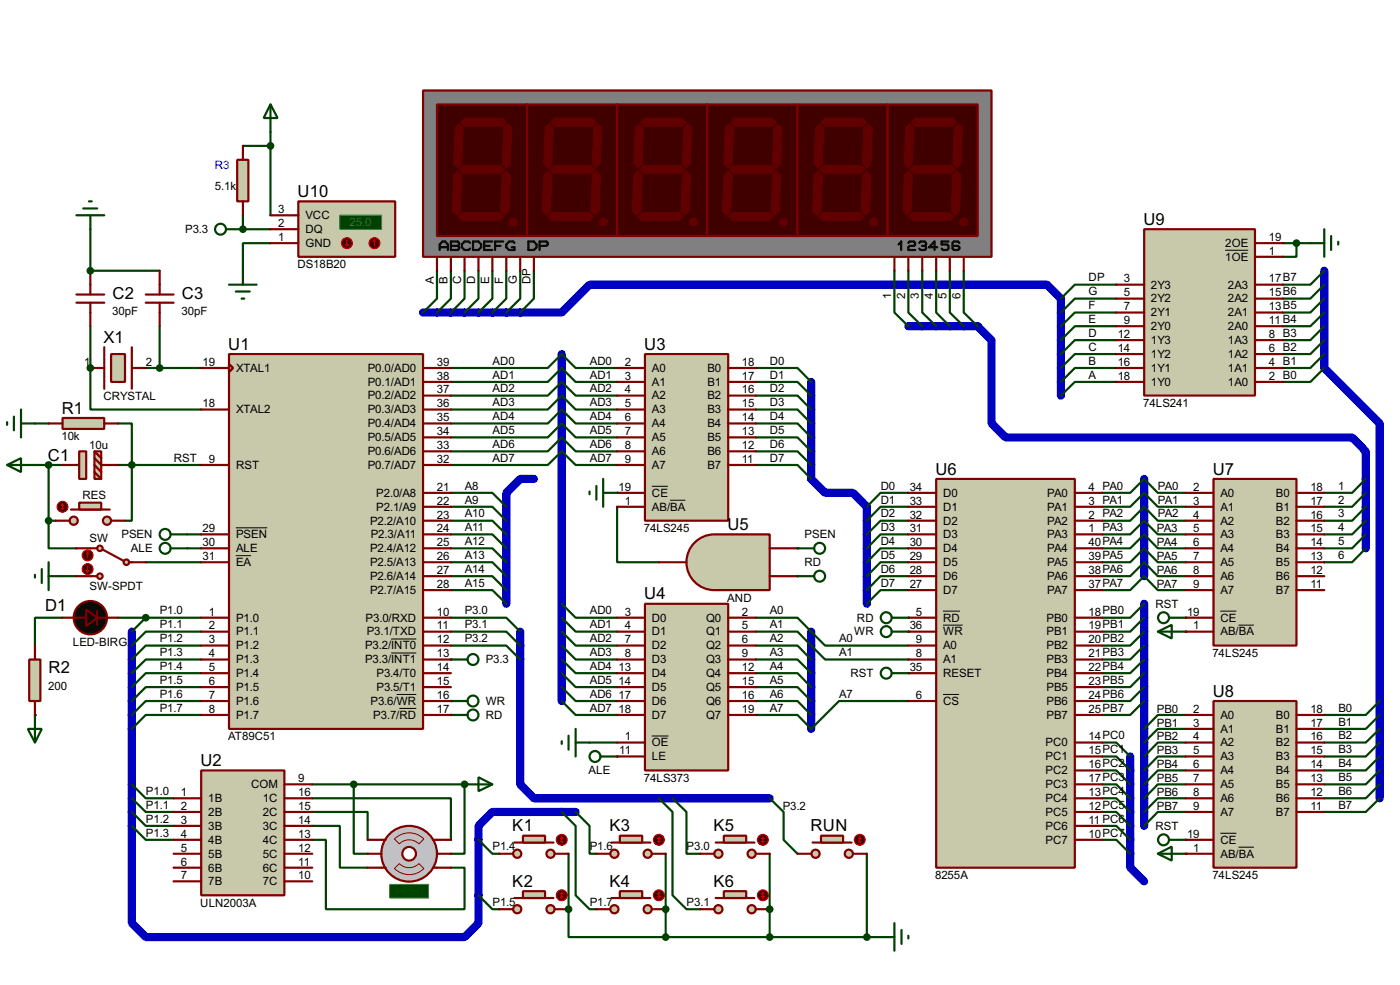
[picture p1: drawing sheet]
<svg xmlns="http://www.w3.org/2000/svg" width="256mm" height="180mm" viewBox="0 0 256 180" stroke-linecap="round" stroke-linejoin="round" font-family="sans-serif">
<defs><g id="words">
<g font-size="3.4">
<text x="54.5" y="36">U10</text>
<text x="209.5" y="41.2">U9</text>
<text x="20.6" y="54.7">C2</text>
<text x="33.3" y="54.7">C3</text>
<text x="19" y="62.8">X1</text>
<text x="41.8" y="64">U1</text>
<text x="118" y="64">U3</text>
<text x="11.3" y="75.7">R1</text>
<text x="8.8" y="84.3">C1</text>
<text x="171.4" y="86.9">U6</text>
<text x="222.2" y="86.9">U7</text>
<text x="133.3" y="97">U5</text>
<text x="8.3" y="111.8">D1</text>
<text x="118" y="109.7">U4</text>
<text x="8.9" y="123.3">R2</text>
<text x="222.2" y="127.5">U8</text>
<text x="36.7" y="140.2">U2</text>
<text x="93.9" y="152.2">K1</text>
<text x="111.7" y="152.2">K3</text>
<text x="130.7" y="152.2">K5</text>
<text x="148.5" y="152.2">RUN</text>
<text x="93.9" y="162.3">K2</text>
<text x="111.7" y="162.3">K4</text>
<text x="130.7" y="162.3">K6</text>
</g>
<g font-size="2.4">
<text x="39.4" y="34.7">5.1k</text>
<text x="51" y="41.6">2</text>
<text x="51" y="39">3</text>
<text x="55.9" y="40.1">VCC</text>
<text x="33.9" y="42.7">P3.3</text>
<text x="51" y="44.1">1</text>
<text x="55.9" y="42.7">DQ</text>
<text x="55.9" y="45.2">GND</text>
<text x="224.5" y="47.7">1OE</text>
<text x="224.5" y="45.2">2OE</text>
<text x="232.5" y="46.6">1</text>
<text x="232.5" y="44.1">19</text>
<text x="54.5" y="49.1">DS18B20</text>
<text x="79.5" y="52.1" transform="rotate(-90 79.5 52.1)">A</text>
<text x="82" y="52.1" transform="rotate(-90 82 52.1)">B</text>
<text x="84.5" y="52.1" transform="rotate(-90 84.5 52.1)">C</text>
<text x="87.1" y="52.1" transform="rotate(-90 87.1 52.1)">D</text>
<text x="89.6" y="52.1" transform="rotate(-90 89.6 52.1)">E</text>
<text x="92.2" y="52.1" transform="rotate(-90 92.2 52.1)">F</text>
<text x="94.7" y="52.1" transform="rotate(-90 94.7 52.1)">G</text>
<text x="97.2" y="52.1" transform="rotate(-90 97.2 52.1)">DP</text>
<text x="199.4" y="51.5">DP</text>
<text x="205.9" y="51.7">3</text>
<text x="210.9" y="52.8">2Y3</text>
<text x="225" y="52.8">2A3</text>
<text x="232.5" y="51.7">17B7</text>
<text x="20.6" y="57.6">30pF</text>
<text x="33.3" y="57.6">30pF</text>
<text x="163.3" y="54.7" transform="rotate(-90 163.3 54.7)">1</text>
<text x="165.8" y="54.6" transform="rotate(-90 165.8 54.6)">2</text>
<text x="168.4" y="54.7" transform="rotate(-90 168.4 54.7)">3</text>
<text x="170.9" y="54.7" transform="rotate(-90 170.9 54.7)">4</text>
<text x="173.4" y="54.7" transform="rotate(-90 173.4 54.7)">5</text>
<text x="176" y="54.7" transform="rotate(-90 176 54.7)">6</text>
<text x="199.4" y="59.1">E</text>
<text x="199.4" y="56.6">F</text>
<text x="199.4" y="54">G</text>
<text x="205.9" y="59.3">9</text>
<text x="205.9" y="56.8">7</text>
<text x="205.9" y="54.3">5</text>
<text x="210.9" y="57.9">2Y1</text>
<text x="210.9" y="55.4">2Y2</text>
<text x="225" y="57.9">2A1</text>
<text x="225" y="55.4">2A2</text>
<text x="232.5" y="59.3">11 B4</text>
<text x="232.5" y="56.8">13B5</text>
<text x="232.5" y="54.3">15B6</text>
<text x="199.4" y="64.2">C</text>
<text x="199.4" y="61.7">D</text>
<text x="204.8" y="64.4">14</text>
<text x="204.8" y="61.9">12</text>
<text x="210.9" y="65.5">1Y2</text>
<text x="210.9" y="63">1Y3</text>
<text x="210.9" y="60.4">2Y0</text>
<text x="225" y="65.5">1A2</text>
<text x="225" y="63">1A3</text>
<text x="225" y="60.4">2A0</text>
<text x="232.5" y="64.4">6 B2</text>
<text x="232.5" y="61.9">8 B3</text>
<text x="15.4" y="67">1</text>
<text x="26.7" y="67">2</text>
<text x="37.1" y="67">19</text>
<text x="43.2" y="68.1">XTAL1</text>
<text x="67.4" y="68.1">P0.0/AD0</text>
<text x="67.4" y="70.6">P0.1/AD1</text>
<text x="80.1" y="67">39</text>
<text x="80.1" y="69.5">38</text>
<text x="80.1" y="72">37</text>
<text x="90.2" y="66.7">AD0</text>
<text x="90.2" y="69.3">AD1</text>
<text x="90.2" y="71.8">AD2</text>
<text x="108" y="66.7">AD0</text>
<text x="108" y="69.3">AD1</text>
<text x="108" y="71.8">AD2</text>
<text x="114.5" y="67">2</text>
<text x="114.5" y="69.5">3</text>
<text x="114.5" y="72">4</text>
<text x="119.4" y="68.1">A0</text>
<text x="119.4" y="70.6">A1</text>
<text x="129.6" y="68.1">B0</text>
<text x="129.6" y="70.6">B1</text>
<text x="135.9" y="67">18</text>
<text x="135.9" y="69.5">17</text>
<text x="135.9" y="72">16</text>
<text x="141" y="66.7">D0</text>
<text x="141" y="69.3">D1</text>
<text x="141" y="71.8">D2</text>
<text x="199.4" y="69.3">A</text>
<text x="199.4" y="66.7">B</text>
<text x="204.8" y="69.5">18</text>
<text x="204.8" y="67">16</text>
<text x="210.9" y="70.6">1Y0</text>
<text x="210.9" y="68.1">1Y1</text>
<text x="225" y="70.6">1A0</text>
<text x="225" y="68.1">1A1</text>
<text x="232.5" y="69.5">2 B0</text>
<text x="232.5" y="67">4 B1</text>
<text x="18.9" y="73.3">CRYSTAL</text>
<text x="37.1" y="74.6">18</text>
<text x="43.2" y="75.7">XTAL2</text>
<text x="67.4" y="73.1">P0.2/AD2</text>
<text x="67.4" y="75.7">P0.3/AD3</text>
<text x="80.1" y="74.6">36</text>
<text x="80.1" y="77.1">35</text>
<text x="90.2" y="74.4">AD3</text>
<text x="90.2" y="76.9">AD4</text>
<text x="108" y="76.9">AD4</text>
<text x="108" y="74.4">AD3</text>
<text x="114.5" y="74.6">5</text>
<text x="114.5" y="77.1">6</text>
<text x="119.4" y="73.1">A2</text>
<text x="119.4" y="75.7">A3</text>
<text x="129.6" y="73.1">B2</text>
<text x="129.6" y="75.7">B3</text>
<text x="135.9" y="74.6">15</text>
<text x="135.9" y="77.1">14</text>
<text x="141" y="74.4">D3</text>
<text x="141" y="76.9">D4</text>
<text x="209.4" y="74.5">74LS241</text>
<text x="11.3" y="80.6">10k</text>
<text x="16.4" y="82.2">10u</text>
<text x="67.4" y="78.2">P0.4/AD4</text>
<text x="67.4" y="80.8">P0.5/AD5</text>
<text x="67.4" y="83.3">P0.6/AD6</text>
<text x="80.1" y="79.7">34</text>
<text x="80.1" y="82.2">33</text>
<text x="90.2" y="79.5">AD5</text>
<text x="90.2" y="82">AD6</text>
<text x="108" y="82">AD6</text>
<text x="108" y="79.5">AD5</text>
<text x="114.5" y="79.7">7</text>
<text x="114.5" y="82.2">8</text>
<text x="119.4" y="78.2">A4</text>
<text x="119.4" y="80.8">A5</text>
<text x="119.4" y="83.3">A6</text>
<text x="129.6" y="78.2">B4</text>
<text x="129.6" y="80.8">B5</text>
<text x="129.6" y="83.3">B6</text>
<text x="135.9" y="79.7">13</text>
<text x="135.9" y="82.2">12</text>
<text x="141" y="79.5">D5</text>
<text x="141" y="82">D6</text>
<text x="31.8" y="84.5">RST</text>
<text x="38.3" y="84.7">9</text>
<text x="43.2" y="85.8">RST</text>
<text x="67.4" y="85.8">P0.7/AD7</text>
<text x="80.1" y="84.7">32</text>
<text x="80.1" y="89.8">21</text>
<text x="85.1" y="89.6">A8</text>
<text x="90.2" y="84.5">AD7</text>
<text x="108" y="84.5">AD7</text>
<text x="113.3" y="89.8">19</text>
<text x="114.5" y="84.7">9</text>
<text x="119.4" y="85.8">A7</text>
<text x="129.6" y="85.8">B7</text>
<text x="135.9" y="84.7">11</text>
<text x="141" y="84.5">D7</text>
<text x="161.3" y="89.6">D0</text>
<text x="166.7" y="89.8">34</text>
<text x="199.4" y="89.8">4 PA0</text>
<text x="212.1" y="89.6">PA0</text>
<text x="218.6" y="89.8">2</text>
<text x="240.1" y="89.8">18</text>
<text x="245.2" y="89.6">1</text>
<text x="15.1" y="91.4">RES</text>
<text x="68.9" y="90.9">P2.0/A8</text>
<text x="68.9" y="93.5">P2.1/A9</text>
<text x="80.1" y="92.4">22</text>
<text x="80.1" y="94.9">23</text>
<text x="85.1" y="92.2">A9</text>
<text x="85.1" y="94.7">A10</text>
<text x="114.5" y="92.4">1</text>
<text x="119.4" y="90.9">CE</text>
<text x="119.4" y="93.5">AB/BA</text>
<text x="161.3" y="94.7">D2</text>
<text x="161.3" y="92.2">D1</text>
<text x="166.7" y="92.4">33</text>
<text x="166.7" y="94.9">32</text>
<text x="172.8" y="90.9">D0</text>
<text x="172.8" y="93.5">D1</text>
<text x="191.8" y="90.9">PA0</text>
<text x="191.8" y="93.5">PA1</text>
<text x="199.4" y="92.4">3 PA1</text>
<text x="199.4" y="94.9">2 PA2</text>
<text x="212.1" y="92.2">PA1</text>
<text x="212.1" y="94.7">PA2</text>
<text x="218.6" y="92.4">3</text>
<text x="218.6" y="94.9">4</text>
<text x="223.6" y="90.9">A0</text>
<text x="223.6" y="93.5">A1</text>
<text x="233.7" y="90.9">B0</text>
<text x="233.7" y="93.5">B1</text>
<text x="240.1" y="92.4">17</text>
<text x="240.1" y="94.9">16</text>
<text x="245.2" y="92.2">2</text>
<text x="245.2" y="94.7">3</text>
<text x="16.4" y="99.3">SW</text>
<text x="22.2" y="98.5">PSEN</text>
<text x="24" y="101.1">ALE</text>
<text x="37.1" y="100">30</text>
<text x="37.1" y="97.4">29</text>
<text x="43.2" y="101.1">ALE</text>
<text x="43.2" y="98.5">PSEN</text>
<text x="67.8" y="96">P2.2/A10</text>
<text x="67.8" y="101.1">P2.4/A12</text>
<text x="67.9" y="98.5">P2.3/A11</text>
<text x="80.1" y="97.4">24</text>
<text x="80.1" y="100">25</text>
<text x="85.1" y="97.2">A11</text>
<text x="85.1" y="99.8">A12</text>
<text x="118" y="97.4">74LS245</text>
<text x="147.4" y="98.5">PSEN</text>
<text x="161.3" y="99.8">D4</text>
<text x="161.3" y="97.2">D3</text>
<text x="166.7" y="97.4">31</text>
<text x="166.7" y="100">30</text>
<text x="172.8" y="96">D2</text>
<text x="172.8" y="98.5">D3</text>
<text x="172.8" y="101.1">D4</text>
<text x="191.8" y="96">PA2</text>
<text x="191.8" y="98.5">PA3</text>
<text x="191.8" y="101.1">PA4</text>
<text x="199.4" y="97.4">1 PA3</text>
<text x="199.4" y="100">40PA4</text>
<text x="211.9" y="97.4">PA3</text>
<text x="211.9" y="100">PA4</text>
<text x="218.6" y="97.4">5</text>
<text x="218.6" y="100">6</text>
<text x="223.6" y="96">A2</text>
<text x="223.6" y="98.5">A3</text>
<text x="223.6" y="101.1">A4</text>
<text x="233.7" y="96">B2</text>
<text x="233.7" y="98.5">B3</text>
<text x="233.7" y="101.1">B4</text>
<text x="240.1" y="97.4">15</text>
<text x="240.1" y="100">14</text>
<text x="245.2" y="97.2">4</text>
<text x="245.2" y="99.8">5</text>
<text x="37.1" y="102.5">31</text>
<text x="43.2" y="103.6">EA</text>
<text x="67.8" y="103.6">P2.5/A13</text>
<text x="67.8" y="106.2">P2.6/A14</text>
<text x="80.1" y="107.6">28</text>
<text x="80.1" y="102.5">26</text>
<text x="80.1" y="105.1">27</text>
<text x="85.1" y="107.4">A15</text>
<text x="85.1" y="102.3">A13</text>
<text x="85.1" y="104.9">A14</text>
<text x="147.4" y="103.6">RD</text>
<text x="161.3" y="107.4">D7</text>
<text x="161.3" y="104.9">D6</text>
<text x="161.3" y="102.3">D5</text>
<text x="166.7" y="102.5">29</text>
<text x="166.7" y="105.1">28</text>
<text x="166.7" y="107.6">27</text>
<text x="172.8" y="103.6">D5</text>
<text x="172.8" y="106.2">D6</text>
<text x="191.8" y="103.6">PA5</text>
<text x="191.8" y="106.2">PA6</text>
<text x="199.4" y="102.5">39PA5</text>
<text x="199.4" y="105.1">38PA6</text>
<text x="199.4" y="107.6">37PA7</text>
<text x="211.9" y="102.5">PA5</text>
<text x="211.9" y="105.1">PA6</text>
<text x="211.9" y="107.6">PA7</text>
<text x="218.6" y="102.5">7</text>
<text x="218.6" y="105.1">8</text>
<text x="218.6" y="107.6">9</text>
<text x="223.6" y="103.6">A5</text>
<text x="223.6" y="106.2">A6</text>
<text x="233.7" y="103.6">B5</text>
<text x="233.7" y="106.2">B6</text>
<text x="240.1" y="102.5">13</text>
<text x="240.1" y="105.1">12</text>
<text x="240.1" y="107.6">11</text>
<text x="245.2" y="102.3">6</text>
<text x="16.4" y="108.1">SW-SPDT</text>
<text x="29.3" y="112.5">P1.0</text>
<text x="38.3" y="112.7">1</text>
<text x="43.2" y="113.8">P1.0</text>
<text x="67" y="113.8">P3.0/RXD</text>
<text x="67.8" y="108.7">P2.7/A15</text>
<text x="80.1" y="112.7">10</text>
<text x="85.1" y="112.5">P3.0</text>
<text x="108" y="112.5">AD0</text>
<text x="114.5" y="112.7">3</text>
<text x="119.4" y="113.8">D0</text>
<text x="129.3" y="113.8">Q0</text>
<text x="133.2" y="110.1">AND</text>
<text x="135.9" y="112.7">2</text>
<text x="141" y="112.5">A0</text>
<text x="157" y="113.8">RD</text>
<text x="167.8" y="112.7">5</text>
<text x="172.8" y="108.7">D7</text>
<text x="172.8" y="113.8">RD</text>
<text x="191.7" y="113.8">PB0</text>
<text x="191.8" y="108.7">PA7</text>
<text x="199.4" y="112.7">18PB0</text>
<text x="211.7" y="111.2">RST</text>
<text x="217.5" y="112.7">19</text>
<text x="223.6" y="108.7">A7</text>
<text x="223.6" y="113.8">CE</text>
<text x="233.7" y="108.7">B7</text>
<text x="13.3" y="118.2">LED-BIRG</text>
<text x="29.3" y="115">P1.1</text>
<text x="29.3" y="117.6">P1.2</text>
<text x="38.3" y="115.2">2</text>
<text x="38.3" y="117.8">3</text>
<text x="43.2" y="116.3">P1.1</text>
<text x="43.2" y="118.9">P1.2</text>
<text x="66.9" y="118.9">P3.2/INT0</text>
<text x="67.2" y="116.3">P3.1/TXD</text>
<text x="80.1" y="115.2">11</text>
<text x="80.1" y="117.8">12</text>
<text x="85.1" y="115">P3.1</text>
<text x="85.1" y="117.6">P3.2</text>
<text x="108" y="115">AD1</text>
<text x="108" y="117.6">AD2</text>
<text x="114.5" y="115.2">4</text>
<text x="114.5" y="117.8">7</text>
<text x="119.4" y="116.3">D1</text>
<text x="119.4" y="118.9">D2</text>
<text x="129.3" y="116.3">Q1</text>
<text x="129.3" y="118.9">Q2</text>
<text x="135.9" y="115.2">5</text>
<text x="135.9" y="117.8">6</text>
<text x="141" y="115">A1</text>
<text x="141" y="117.6">A2</text>
<text x="153.7" y="117.6">A0</text>
<text x="156.5" y="116.3">WR</text>
<text x="166.7" y="115.2">36</text>
<text x="167.8" y="117.8">9</text>
<text x="172.8" y="116.3">WR</text>
<text x="172.8" y="118.9">A0</text>
<text x="191.7" y="116.3">PB1</text>
<text x="191.7" y="118.9">PB2</text>
<text x="199.4" y="115.2">19PB1</text>
<text x="199.4" y="117.8">20PB2</text>
<text x="218.6" y="115.2">1</text>
<text x="223.6" y="116.3">AB/BA</text>
<text x="29.3" y="120.1">P1.3</text>
<text x="29.3" y="122.6">P1.4</text>
<text x="29.3" y="125.2">P1.5</text>
<text x="38.3" y="120.3">4</text>
<text x="38.3" y="122.8">5</text>
<text x="38.3" y="125.4">6</text>
<text x="43.2" y="121.4">P1.3</text>
<text x="43.2" y="123.9">P1.4</text>
<text x="66.9" y="121.4">P3.3/INT1</text>
<text x="69" y="123.9">P3.4/T0</text>
<text x="80.1" y="120.3">13</text>
<text x="80.1" y="122.8">14</text>
<text x="80.1" y="125.4">15</text>
<text x="89" y="121.4">P3.3</text>
<text x="108" y="120.1">AD3</text>
<text x="108" y="122.6">AD4</text>
<text x="108" y="125.2">AD5</text>
<text x="113.3" y="122.8">13</text>
<text x="113.3" y="125.4">14</text>
<text x="114.5" y="120.3">8</text>
<text x="119.4" y="121.4">D3</text>
<text x="119.4" y="123.9">D4</text>
<text x="129.3" y="121.4">Q3</text>
<text x="129.3" y="123.9">Q4</text>
<text x="135.9" y="120.3">9</text>
<text x="135.9" y="122.8">12</text>
<text x="135.9" y="125.4">15</text>
<text x="141" y="120.1">A3</text>
<text x="141" y="122.6">A4</text>
<text x="141" y="125.2">A5</text>
<text x="153.7" y="120.1">A1</text>
<text x="155.8" y="123.9">RST</text>
<text x="166.7" y="122.8">35</text>
<text x="167.8" y="120.3">8</text>
<text x="172.8" y="121.4">A1</text>
<text x="172.8" y="123.9">RESET</text>
<text x="191.7" y="121.4">PB3</text>
<text x="191.7" y="123.9">PB4</text>
<text x="199.4" y="120.3">21PB3</text>
<text x="199.4" y="122.8">22PB4</text>
<text x="199.4" y="125.4">23PB5</text>
<text x="222.1" y="120.3">74LS245</text>
<text x="8.9" y="126.2">200</text>
<text x="29.3" y="127.7">P1.6</text>
<text x="29.3" y="130.3">P1.7</text>
<text x="38.3" y="127.9">7</text>
<text x="38.3" y="130.5">8</text>
<text x="43.2" y="126.5">P1.5</text>
<text x="43.2" y="129">P1.6</text>
<text x="43.2" y="131.6">P1.7</text>
<text x="67.9" y="129">P3.6/WR</text>
<text x="68.4" y="131.6">P3.7/RD</text>
<text x="69" y="126.5">P3.5/T1</text>
<text x="80.1" y="130.5">17</text>
<text x="80.1" y="127.9">16</text>
<text x="89" y="131.6">RD</text>
<text x="89" y="129">WR</text>
<text x="108" y="127.7">AD6</text>
<text x="108" y="130.3">AD7</text>
<text x="113.3" y="127.9">17</text>
<text x="113.3" y="130.5">18</text>
<text x="119.4" y="126.5">D5</text>
<text x="119.4" y="129">D6</text>
<text x="119.4" y="131.6">D7</text>
<text x="129.3" y="126.5">Q5</text>
<text x="129.3" y="129">Q6</text>
<text x="129.3" y="131.6">Q7</text>
<text x="135.9" y="127.9">16</text>
<text x="135.9" y="130.5">19</text>
<text x="141" y="127.7">A6</text>
<text x="141" y="130.3">A7</text>
<text x="153.7" y="127.7">A7</text>
<text x="167.8" y="127.9">6</text>
<text x="172.8" y="129">CS</text>
<text x="191.7" y="126.5">PB5</text>
<text x="191.7" y="129">PB6</text>
<text x="191.7" y="131.6">PB7</text>
<text x="199.4" y="127.9">24PB6</text>
<text x="199.4" y="130.5">25PB7</text>
<text x="211.9" y="130.5">PB0</text>
<text x="218.6" y="130.5">2</text>
<text x="223.6" y="131.6">A0</text>
<text x="233.7" y="131.6">B0</text>
<text x="240.1" y="130.5">18</text>
<text x="245.2" y="130.3">B0</text>
<text x="41.8" y="135.5">AT89C51</text>
<text x="114.5" y="135.5">1</text>
<text x="119.4" y="136.6">OE</text>
<text x="191.5" y="136.6">PC0</text>
<text x="199.4" y="135.5">14PC0</text>
<text x="211.9" y="133">PB1</text>
<text x="211.9" y="135.5">PB2</text>
<text x="218.6" y="133">3</text>
<text x="218.6" y="135.5">4</text>
<text x="223.6" y="134.1">A1</text>
<text x="223.6" y="136.6">A2</text>
<text x="233.7" y="134.1">B1</text>
<text x="233.7" y="136.6">B2</text>
<text x="240.1" y="133">17</text>
<text x="240.1" y="135.5">16</text>
<text x="245.2" y="137.9">B3</text>
<text x="245.2" y="135.3">B2</text>
<text x="245.2" y="132.8">B1</text>
<text x="54.7" y="143.2">9</text>
<text x="107.8" y="141.7">ALE</text>
<text x="113.5" y="138.1">11</text>
<text x="118" y="143.1">74LS373</text>
<text x="119.4" y="139.2">LE</text>
<text x="191.5" y="139.2">PC1</text>
<text x="191.5" y="141.7">PC2</text>
<text x="199.4" y="138.1">15PC1</text>
<text x="199.4" y="140.6">16PC2</text>
<text x="199.4" y="143.2">17PC3</text>
<text x="211.9" y="138.1">PB3</text>
<text x="211.9" y="140.6">PB4</text>
<text x="211.9" y="143.2">PB5</text>
<text x="218.6" y="138.1">5</text>
<text x="218.6" y="140.6">6</text>
<text x="218.6" y="143.2">7</text>
<text x="223.6" y="139.2">A3</text>
<text x="223.6" y="141.7">A4</text>
<text x="233.7" y="139.2">B3</text>
<text x="233.7" y="141.7">B4</text>
<text x="240.1" y="138.1">15</text>
<text x="240.1" y="140.6">14</text>
<text x="240.1" y="143.2">13</text>
<text x="245.2" y="143">B5</text>
<text x="245.2" y="140.4">B4</text>
<text x="26.7" y="145.5">P1.0</text>
<text x="26.7" y="148">P1.1</text>
<text x="33.2" y="145.7">1</text>
<text x="33.2" y="148.2">2</text>
<text x="38.2" y="146.8">1B</text>
<text x="38.2" y="149.3">2B</text>
<text x="46" y="144.3">COM</text>
<text x="48.2" y="146.8">1C</text>
<text x="48.2" y="149.3">2C</text>
<text x="54.7" y="145.7">16</text>
<text x="54.7" y="148.2">15</text>
<text x="143.4" y="148.2">P3.2</text>
<text x="191.5" y="144.3">PC3</text>
<text x="191.5" y="146.8">PC4</text>
<text x="191.5" y="149.3">PC5</text>
<text x="199.4" y="145.7">13PC4</text>
<text x="199.4" y="148.2">12PC5</text>
<text x="211.9" y="145.7">PB6</text>
<text x="211.9" y="148.2">PB7</text>
<text x="218.6" y="145.7">8</text>
<text x="218.6" y="148.2">9</text>
<text x="223.6" y="144.3">A5</text>
<text x="223.6" y="146.8">A6</text>
<text x="223.6" y="149.3">A7</text>
<text x="233.7" y="144.3">B5</text>
<text x="233.7" y="146.8">B6</text>
<text x="233.7" y="149.3">B7</text>
<text x="240.1" y="145.7">12</text>
<text x="240.1" y="148.2">11</text>
<text x="245.2" y="148">B7</text>
<text x="245.2" y="145.5">B6</text>
<text x="26.7" y="150.6">P1.2</text>
<text x="26.7" y="153.1">P1.3</text>
<text x="33.2" y="150.8">3</text>
<text x="33.2" y="153.3">4</text>
<text x="33.2" y="155.9">5</text>
<text x="38.2" y="151.9">3B</text>
<text x="38.2" y="154.4">4B</text>
<text x="48.2" y="151.9">3C</text>
<text x="48.2" y="154.4">4C</text>
<text x="54.7" y="150.8">14</text>
<text x="54.7" y="153.3">13</text>
<text x="54.7" y="155.9">12</text>
<text x="90.2" y="155.7">P1.4</text>
<text x="108" y="155.7">P1.6</text>
<text x="125.8" y="155.7">P3.0</text>
<text x="191.5" y="151.9">PC6</text>
<text x="191.5" y="154.4">PC7</text>
<text x="199.4" y="150.8">11 PC6</text>
<text x="199.4" y="153.3">10PC7</text>
<text x="211.7" y="151.9">RST</text>
<text x="217.5" y="153.3">19</text>
<text x="218.6" y="155.9">1</text>
<text x="223.6" y="154.4">CE</text>
<text x="33.2" y="158.4">6</text>
<text x="33.2" y="160.9">7</text>
<text x="38.2" y="157">5B</text>
<text x="38.2" y="159.5">6B</text>
<text x="48.2" y="157">5C</text>
<text x="48.2" y="159.5">6C</text>
<text x="54.7" y="158.4">11</text>
<text x="54.7" y="160.9">10</text>
<text x="171.3" y="160.9">8255A</text>
<text x="222.1" y="160.9">74LS245</text>
<text x="223.6" y="157">AB/BA</text>
<text x="36.7" y="166">ULN2003A</text>
<text x="38.2" y="162">7B</text>
<text x="48.2" y="162">7C</text>
<text x="90.2" y="165.8">P1.5</text>
<text x="108" y="165.8">P1.7</text>
<text x="125.8" y="165.8">P3.1</text>
</g>
<text font-size="2.4" fill="#0000c0" x="39.4" y="31">R3</text>
<text font-size="2.4" fill="#0f0" x="64.1" y="41.3">25.0</text>
<text font-size="2.4" fill="#008000" x="72.4" y="163.8">+88.8</text>
</g></defs>
<path d="M77.5 57.2h25.4l5.1-5.1h83.8l2.6 2.6v17.7M166.4 59.7h12.7l2.6 2.6v15.2l2.5 2.6h63.5l2.5 2.5v17.8M242.6 49.6v17.8l10.2 10.1v68.6M102.9 64.8v63.5M148.6 69.9v17.8l2.6 2.5h5.1l2.5 2.6v17.7M97.8 87.7h-2.5l-2.5 2.5v20.3M209.6 87.7v17.8M24.2 115.6v53.4l2.5 2.5h58.4l2.6-2.5v-17.8l2.5-2.6h15.3M95.3 115.6v28l2.5 2.5h43.2M148.6 115.6v17.8M209.6 110.5v40.7M207.1 138.5v20.3l2.5 2.5" fill="none" stroke="#0000c0" stroke-width="1.5"/>
<path d="M29.3 59.7v7.7h-2.6M6.4 77.5h2.5M21.6 77.5h2.6v7.6M6.4 85.1h5.1M21.6 85.1h2.6M24.2 85.1v10.2h-1.3M57.2 148.6h10.2v5.1M57.2 151.2h5.1v7.6h5.1M57.2 146.1h25.4v7.6M57.2 153.7h2.5v12.7h25.4v-7.6h-2.5" fill="none" stroke="#004000" stroke-width=".4"/>
<circle cx="16.6" cy="67.4" r=".2" fill="#004000"/>
<path d="M16.6 59.7v7.7M16.6 49.6h12.7" fill="none" stroke="#004000" stroke-width=".4"/>
<circle cx="16.6" cy="49.6" r=".2" fill="#004000"/>
<g fill="none" stroke="#004000" stroke-width=".4">
<path d="M16.6 42v7.6M102.9 64.8l2.6 2.6h7.6M102.9 67.4l2.6 2.5h7.6M102.9 69.9l2.6 2.5h7.6M102.9 77.5l2.6 2.6h7.6M102.9 75l2.6 2.5h7.6M102.9 72.4l2.6 2.6h7.6M138.5 67.4h7.6l2.5 2.5M138.5 69.9h7.6l2.5 2.5M138.5 72.4h7.6l2.5 2.6M138.5 75h7.6l2.5 2.5M138.5 77.5h7.6l2.5 2.6"/>
<path d="M102.9 82.6l2.6 2.5h7.6M102.9 80.1l2.6 2.5h7.6M138.5 85.1h7.6l2.5 2.6M138.5 80.1h7.6l2.5 2.5M138.5 82.6h7.6l2.5 2.5"/>
</g>
<circle cx="113.1" cy="90.2" r=".2" fill="#004000"/>
<path d="M113.1 92.8v10.1h7.6" fill="none" stroke="#004000" stroke-width=".4"/>
<g fill="#004000">
<circle cx="146.1" cy="105.5" r=".2"/>
<circle cx="146.1" cy="100.4" r=".2"/>
</g>
<path d="M8.9 95.3v5.1h5.1M8.9 85.1v10.2M8.9 95.3h1.3M11.5 105.5h2.5M148.6 115.6l2.6 2.6h15.2M148.6 118.2l2.6 2.5h15.2M166.4 128.3h-12.7l-5.1 5.1" fill="none" stroke="#004000" stroke-width=".4"/>
<g fill="#004000">
<circle cx="166.4" cy="123.2" r=".2"/>
<circle cx="166.4" cy="113.1" r=".2"/>
<circle cx="166.4" cy="115.6" r=".2"/>
</g>
<g fill="none" stroke="#004000" stroke-width=".4">
<path d="M166.4 97.8h-5.1l-2.5 2.6M166.4 95.3h-5.1l-2.5 2.5M166.4 92.8h-5.1l-2.5 2.5M166.4 90.2h-5.1l-2.5 2.6M166.4 108h-5.1l-2.5 2.5M166.4 105.5h-5.1l-2.5 2.5M166.4 102.9h-5.1l-2.5 2.6M166.4 100.4h-5.1l-2.5 2.5M24.2 143.6l2.5 2.5h5.1M24.2 146.1l2.5 2.5h5.1M24.2 148.6l2.5 2.6h5.1M24.2 151.2l2.5 2.5h5.1"/>
<path d="M57.2 143.6h27.9M64.8 143.6v12.7h2.6"/>
</g>
<circle cx="85.1" cy="143.6" r=".2" fill="#004000"/>
<path d="M85.1 143.6v12.7h-2.5M87.7 153.7l2.5 2.6h1.3M102.9 148.6l2.6 2.6v12.7l2.5 2.5h1.3M104.2 156.3v10.1M105.5 148.6l2.5 2.6v5.1h1.3M120.7 146.1l2.5 2.5v15.3l2.6 2.5h2.5M123.2 146.1l2.6 2.5v7.7h2.5M141 146.1l2.6 2.5v5.1l2.5 2.6M87.7 163.9l2.5 2.5h1.3" fill="none" stroke="#004000" stroke-width=".4"/>
<circle cx="104.2" cy="166.4" r=".2" fill="#004000"/>
<path d="M122 156.3v10.1" fill="none" stroke="#004000" stroke-width=".4"/>
<circle cx="122" cy="166.4" r=".2" fill="#004000"/>
<path d="M141 156.3v10.1M104.2 166.4v5.1h17.8v-5.1" fill="none" stroke="#004000" stroke-width=".4"/>
<circle cx="141" cy="166.4" r=".2" fill="#004000"/>
<g fill="none" stroke="#004000" stroke-width=".4">
<path d="M209.6 87.7l-2.5 2.5h-5.1M209.6 90.2l-2.5 2.6h-5.1M209.6 92.8l-2.5 2.5h-5.1M209.6 95.3l-2.5 2.5h-5.1M209.6 97.8l-2.5 2.6h-5.1M209.6 105.5l-2.5 2.5h-5.1M209.6 110.5l-2.5 2.6h-5.1M209.6 113.1l-2.5 2.5h-5.1M209.6 115.6l-2.5 2.6h-5.1M209.6 118.2l-2.5 2.5h-5.1M209.6 100.4l-2.5 2.5h-5.1M209.6 102.9l-2.5 2.6h-5.1"/>
<path d="M209.6 120.7l-2.5 2.5h-5.1M209.6 123.2l-2.5 2.6h-5.1M209.6 125.8l-2.5 2.5h-5.1M209.6 128.3l-2.5 2.6h-5.1M217.2 130.9h-5.1l-2.5 2.5M217.2 133.4h-5.1l-2.5 2.5M217.2 135.9h-5.1l-2.5 2.6M217.2 138.5h-5.1l-2.5 2.5M158.8 156.3v15.2M217.2 141h-5.1l-2.5 2.6M217.2 143.6h-5.1l-2.5 2.5M217.2 146.1h-5.1l-2.5 2.5"/>
<path d="M217.2 148.6h-5.1l-2.5 2.6M122 171.5h39.3M141 166.4v5.1"/>
</g>
<g fill="#004000">
<circle cx="217.2" cy="153.7" r=".2"/>
<circle cx="217.2" cy="156.3" r=".2"/>
</g>
<path d="M209.6 87.7l2.5 2.5h5.1M209.6 90.2l2.5 2.6h5.1M209.6 92.8l2.5 2.5h5.1M209.6 95.3l2.5 2.5h5.1M209.6 97.8l2.5 2.6h5.1M209.6 100.4l2.5 2.5h5.1M209.6 102.9l2.5 2.6h5.1M209.6 105.5l2.5 2.5h5.1" fill="none" stroke="#004000" stroke-width=".4"/>
<g fill="#004000">
<circle cx="217.2" cy="113.1" r=".2"/>
<circle cx="217.2" cy="115.6" r=".2"/>
</g>
<g fill="none" stroke="#004000" stroke-width=".4">
<path d="M80.1 49.6v5.1l-2.6 2.5M82.6 49.6v5.1l-2.5 2.5M85.1 49.6v5.1l-2.5 2.5M87.7 49.6v5.1l-2.6 2.5M90.2 49.6v5.1l-2.5 2.5M92.8 49.6v5.1l-2.6 2.5M95.3 49.6v5.1l-2.5 2.5M97.8 49.6v5.1l-2.5 2.5M163.9 49.6v7.6l2.5 2.5M166.4 49.6v7.6l2.6 2.5M169 49.6v7.6l2.5 2.5M171.5 49.6v7.6l2.5 2.5"/>
<path d="M174 49.6v7.6l2.6 2.5M176.6 49.6v7.6l2.5 2.5M204.5 59.7h-7.6l-2.5 2.6M204.5 57.2h-7.6l-2.5 2.5M204.5 52.1h-7.6l-2.5 2.6M204.5 54.7h-7.6l-2.5 2.5M235 44.5h5.1M237.5 44.5v2.5h-2.5M242.6 49.6l-2.5 2.5h-5.1M242.6 52.1l-2.5 2.6h-5.1M242.6 54.7l-2.5 2.5h-5.1M242.6 57.2l-2.5 2.5h-5.1"/>
<path d="M242.6 59.7l-2.5 2.6h-5.1M204.5 69.9h-7.6l-2.5 2.5M204.5 67.4h-7.6l-2.5 2.5M204.5 64.8h-7.6l-2.5 2.6M204.5 62.3h-7.6l-2.5 2.5M242.6 62.3l-2.5 2.5h-5.1M242.6 64.8l-2.5 2.6h-5.1M242.6 67.4l-2.5 2.5h-5.1M250.2 87.7l-2.5 2.5h-5.1M250.2 90.2l-2.5 2.6h-5.1M250.2 92.8l-2.5 2.5h-5.1M250.2 95.3l-2.5 2.5h-5.1"/>
<path d="M250.2 97.8l-2.5 2.6h-5.1M11.5 113.1h-5.1v5.1M21.6 113.1h5.1l-2.5 2.5M250.2 100.4l-2.5 2.5h-5.1M252.8 128.3l-2.6 2.6h-7.6M252.8 138.5l-2.6 2.5h-7.6M252.8 135.9l-2.6 2.6h-7.6M252.8 133.4l-2.6 2.5h-7.6M252.8 130.9l-2.6 2.5h-7.6M252.8 146.1l-2.6 2.5h-7.6M252.8 143.6l-2.6 2.5h-7.6M252.8 141l-2.6 2.6h-7.6"/>
</g>
<circle cx="6.4" cy="130.9" r=".2" fill="#004000"/>
<g fill="none" stroke="#004000" stroke-width=".4">
<path d="M16.6 67.4v7.6h20.3M29.3 67.4h7.6M102.9 64.8l-2.5 2.6h-17.8M102.9 67.4l-2.5 2.5h-17.8M102.9 69.9l-2.5 2.5h-17.8M102.9 72.4l-2.5 2.6h-17.8M102.9 75l-2.5 2.5h-17.8M102.9 77.5l-2.5 2.6h-17.8M24.2 85.1h12.7M34.3 97.8h2.6M102.9 80.1l-2.5 2.5h-17.8M102.9 82.6l-2.5 2.5h-17.8"/>
<path d="M26.7 102.9h10.2M26.7 113.1h10.2M34.3 100.4h2.6M36.9 115.6h-10.2l-2.5 2.6M36.9 118.2h-10.2l-2.5 2.5M82.6 113.1h10.2l2.5 2.5M82.6 115.6h10.2l2.5 2.6M82.6 118.2h10.2l2.5 2.5M36.9 120.7h-10.2l-2.5 2.5M36.9 123.2h-10.2l-2.5 2.6M36.9 125.8h-10.2l-2.5 2.5M36.9 128.3h-10.2l-2.5 2.6"/>
<path d="M36.9 130.9h-10.2l-2.5 2.5"/>
</g>
<g fill="#004000">
<circle cx="82.6" cy="120.7" r=".2"/>
<circle cx="82.6" cy="130.9" r=".2"/>
<circle cx="82.6" cy="128.3" r=".2"/>
</g>
<path d="M44.5 26.7h5.1M49.6 24.2v15.2M44.5 42h5.1M49.6 44.5h-5.1v5.1M82.6 90.2h7.6l2.6 2.6M82.6 92.8h7.6l2.6 2.5M82.6 95.3h7.6l2.6 2.5M82.6 97.8h7.6l2.6 2.6M82.6 108h7.6l2.6 2.5M82.6 100.4h7.6l2.6 2.5M82.6 102.9h7.6l2.6 2.6M82.6 105.5h7.6l2.6 2.5" fill="none" stroke="#004000" stroke-width=".4"/>
<circle cx="44.5" cy="42" r=".2" fill="#004000"/>
<g fill="none" stroke="#004000" stroke-width=".4">
<path d="M44.5 39.4v2.6M102.9 110.5l2.6 2.6h7.6M102.9 113.1l2.6 2.5h7.6M102.9 115.6l2.6 2.6h7.6M102.9 118.2l2.6 2.5h7.6M138.5 113.1h7.6l2.5 2.5M138.5 115.6h7.6l2.5 2.6M138.5 118.2h7.6l2.5 2.5M102.9 120.7l2.6 2.5h7.6M102.9 123.2l2.6 2.6h7.6M102.9 125.8l2.6 2.5h7.6M102.9 128.3l2.6 2.6h7.6"/>
<path d="M138.5 120.7h7.6l2.5 2.5M138.5 123.2h7.6l2.5 2.6M138.5 125.8h7.6l2.5 2.5M138.5 128.3h7.6l2.5 2.6M138.5 130.9h7.6l2.5 2.5"/>
</g>
<circle cx="113.1" cy="138.5" r=".2" fill="#004000"/>
<path d="M108 135.9h5.1M202 135.9h2.5l2.6 2.6M202 138.5h2.5l2.6 2.5M202 153.7h2.5l2.6 2.6M202 141h2.5l2.6 2.6M202 143.6h2.5l2.6 2.5M202 151.2h2.5l2.6 2.5M202 148.6h2.5l2.6 2.6M202 146.1h2.5l2.6 2.5" fill="none" stroke="#004000" stroke-width=".4"/>
<path d="M19.1 63.6v7.6M24.2 63.6v7.6" fill="none" stroke="#800000" stroke-width=".4"/>
<path d="M20.4 64.8h2.5v5.1h-2.5z" fill="#c8c8aa" stroke="#800000" stroke-width=".4"/>
<path d="M16.6 67.4h2.5M24.2 67.4h2.5" fill="none" stroke="#800000" stroke-width=".4"/>
<g fill="#c8c8aa" stroke="#800000" stroke-width=".4">
<path d="M14.5 82.6h1.3v5.1h-1.3z"/>
<path d="M17.3 82.6h1.3v5.1h-1.3z"/>
</g>
<path d="M11.5 85.1h3M17.3 83.9l1.3 1.2h3M17.3 86.4l1.3 1.3M17.3 85.1l1.3 1.3M17.3 82.6l1.3 1.3" fill="none" stroke="#800000" stroke-width=".4"/>
<g fill="#c8c8aa" stroke="#800000" stroke-width=".4">
<circle cx="13.5" cy="95.3" r=".75"/>
<circle cx="19.6" cy="95.3" r=".75"/>
</g>
<path d="M13 93.3h7.1" fill="none" stroke="#800000" stroke-width=".4"/>
<path d="M14.5 92h4.1v1.3h-4.1z" fill="#c8c8aa" stroke="#800000" stroke-width=".4"/>
<path d="M10.2 95.3h2.6M20.4 95.3h2.5" fill="none" stroke="#800000" stroke-width=".4"/>
<circle cx="11.4" cy="92.8" r="1" fill="#400000" stroke="#f00" stroke-width=".2"/>
<path d="M11.2 93l.3 .3M11.5 92.3v1M11.5 92.3l.2 .2M11.5 92.3l-.3 .2M11.7 93l-.2 .3" fill="none" stroke="#f00" stroke-width=".2"/>
<path d="M1.3 85.1l2.6-1.2v2.5zM1.3 85.1h5.1" fill="none" stroke="#004000" stroke-width=".4"/>
<g fill="#004000" stroke="#004000" stroke-width=".4">
<circle cx="24.1" cy="85.1" r=".5"/>
<circle cx="8.9" cy="85.1" r=".5"/>
</g>
<path d="M11.5 76.5h7.6v2h-7.6z" fill="#c8c8aa" stroke="#800000" stroke-width=".4"/>
<path d="M8.9 77.5h2.6M19.1 77.5h2.5" fill="none" stroke="#800000" stroke-width=".4"/>
<path d="M1.3 77.3v.5M2.6 76.3v2.5M3.9 77.5h2.5M3.9 75v5.1" fill="none" stroke="#004000" stroke-width=".4"/>
<path d="M36.9 141h15.2v22.9h-15.2z" fill="#c8c8aa" stroke="#800000" stroke-width=".4"/>
<g fill="none" stroke="#800000" stroke-width=".4">
<path d="M31.8 146.1h5.1M31.8 148.6h5.1M31.8 151.2h5.1M31.8 153.7h5.1M31.8 156.3h5.1M31.8 158.8h5.1M52.1 146.1h5.1M52.1 148.6h5.1M52.1 151.2h5.1M52.1 153.7h5.1M52.1 156.3h5.1M52.1 158.8h5.1"/>
<path d="M52.1 143.6h5.1M31.8 161.3h5.1M52.1 161.3h5.1"/>
</g>
<circle cx="74.9" cy="156.3" r="5.1" fill="#c0c0c0" stroke="#800000" stroke-width=".4"/>
<circle cx="74.9" cy="156.3" r="1.25" fill="#feffff" stroke="#800000" stroke-width=".4"/>
<path d="M69.9 153.7h.8M69.9 158.8h.8M79.3 153.7h.8M79.3 158.8h.8" fill="none" stroke="#800000" stroke-width=".4"/>
<path d="M71.4 161.9h7.1v2.5h-7.1z" fill="#004000" stroke="#0f0" stroke-width=".2"/>
<path d="M72.3 159l.9-.9a2.54 2.54 0 0 0 3.6 0l.9 .9a3.8 3.8 0 0 1-5.4 0zM72.3 153.6a3.8 3.8 0 0 1 5.4 0l-.9 .9a2.54 2.54 0 0 0-3.6 0z" fill="none" stroke="#800000" stroke-width=".18"/>
<g fill="none" stroke="#800000" stroke-width=".4">
<path d="M14 53.9h5.1M14 55.4h5.1M16.6 49.6v4.3M16.6 55.4v4.3M26.7 53.9h5.1M26.7 55.4h5.1M29.3 49.6v4.3M29.3 55.4v4.3M67.4 156.3h2.5M67.4 153.7h2.5M67.4 158.8h2.5M80.1 156.3h2.5"/>
<path d="M80.1 153.7h2.5M80.1 158.8h2.5"/>
</g>
<path d="M14 39.4h5.1M15.3 38.2h2.5M16.3 36.9h.5M16.6 39.4v2.6M85.1 143.6h5.1M87.7 142.3l2.5 1.3-2.5 1.2z" fill="none" stroke="#004000" stroke-width=".4"/>
<g fill="#004000" stroke="#004000" stroke-width=".4">
<circle cx="29.2" cy="67.4" r=".5"/>
<circle cx="16.5" cy="67.4" r=".5"/>
<circle cx="16.5" cy="49.6" r=".5"/>
</g>
<path d="M118.2 64.8h15.2v30.5h-15.2z" fill="#c8c8aa" stroke="#800000" stroke-width=".4"/>
<g fill="none" stroke="#800000" stroke-width=".4">
<path d="M113.1 67.4h5.1M113.1 69.9h5.1M113.1 72.4h5.1M113.1 75h5.1M113.1 77.5h5.1M133.4 67.4h5.1M133.4 69.9h5.1M133.4 72.4h5.1M133.4 75h5.1M133.4 77.5h5.1M113.1 80.1h5.1M113.1 82.6h5.1"/>
<path d="M113.1 85.1h5.1M113.1 90.2h5.1M113.1 92.8h5.1M133.4 80.1h5.1M133.4 82.6h5.1M133.4 85.1h5.1"/>
</g>
<path d="M119.4 89h3M122.8 91.6h2.8" fill="none" stroke="#000" stroke-width=".18"/>
<g fill="none" stroke="#004000" stroke-width=".4">
<path d="M31.3 97.8h3M108 90v.5M109.3 89v2.5M110.5 90.2h2.6M110.5 87.7v5.1M31.3 100.4h3"/>
<circle cx="30.2" cy="97.8" r="1"/>
<circle cx="30.2" cy="100.4" r="1"/>
</g>
<path d="M127 99.6a5.1 5.1 0 0 1 3.9-1.8h10.1v10.2h-10.1a5.1 5.1 0 0 1-4.7-2.9 5.1 5.1 0 0 1 .8-5.5z" fill-rule="evenodd" fill="#c8c8aa" stroke="#800000" stroke-width=".4"/>
<path d="M120.7 102.9h5.1M141 105.5h5.1M141 100.4h5.1" fill="none" stroke="#800000" stroke-width=".4"/>
<g fill="none" stroke="#004000" stroke-width=".4">
<path d="M146.1 105.5h3.1M146.1 100.4h3.1M82.6 130.9h3.1"/>
<circle cx="150.1" cy="105.5" r="1"/>
<circle cx="150.1" cy="100.4" r="1"/>
<circle cx="86.6" cy="130.9" r="1"/>
</g>
<path d="M171.5 87.7h25.4v71.1h-25.4z" fill="#c8c8aa" stroke="#800000" stroke-width=".4"/>
<g fill="none" stroke="#800000" stroke-width=".4">
<path d="M166.4 90.2h5.1M166.4 92.8h5.1M166.4 95.3h5.1M166.4 97.8h5.1M196.9 90.2h5.1M196.9 92.8h5.1M196.9 95.3h5.1M196.9 97.8h5.1M166.4 100.4h5.1M166.4 102.9h5.1M166.4 105.5h5.1M166.4 108h5.1"/>
<path d="M166.4 113.1h5.1M166.4 115.6h5.1M166.4 118.2h5.1M196.9 100.4h5.1M196.9 102.9h5.1M196.9 105.5h5.1M196.9 108h5.1M196.9 113.1h5.1M196.9 115.6h5.1M196.9 118.2h5.1M166.4 120.7h5.1M166.4 123.2h5.1"/>
<path d="M166.4 128.3h5.1M196.9 120.7h5.1M196.9 123.2h5.1M196.9 128.3h5.1M196.9 125.8h5.1M196.9 130.9h5.1M196.9 135.9h5.1M196.9 138.5h5.1M196.9 141h5.1M196.9 143.6h5.1M196.9 146.1h5.1M196.9 148.6h5.1"/>
<path d="M196.9 151.2h5.1M196.9 153.7h5.1"/>
</g>
<path d="M172.8 111.9h3.1M172.8 114.4h3.6M172.8 127.1h2.9" fill="none" stroke="#000" stroke-width=".18"/>
<circle cx="23.1" cy="102.9" r=".5" fill="#c8c8aa" stroke="#800000" stroke-width=".4"/>
<path d="M23.7 102.9h.5" fill="none" stroke="#800000" stroke-width=".4"/>
<circle cx="18.3" cy="105.5" r=".5" fill="#c8c8aa" stroke="#800000" stroke-width=".4"/>
<path d="M16.6 105.5h1.2M18.9 100.6l3.8 2.1" fill="none" stroke="#800000" stroke-width=".4"/>
<circle cx="18.3" cy="100.4" r=".5" fill="#c8c8aa" stroke="#800000" stroke-width=".4"/>
<path d="M14 100.4h3.8M14 105.5h2.6M24.2 102.9h2.5" fill="none" stroke="#800000" stroke-width=".4"/>
<circle cx="16" cy="101.7" r="1" fill="#400000" stroke="#f00" stroke-width=".2"/>
<path d="M16.1 101.1l.2 .3M16.1 101.1l-.3 .3M16.1 101.1v1.1" fill="none" stroke="#f00" stroke-width=".2"/>
<circle cx="16" cy="104.2" r="1" fill="#400000" stroke="#f00" stroke-width=".2"/>
<path d="M15.8 104.4l.3 .3M16.1 103.7v1M16.3 104.4l-.2 .3" fill="none" stroke="#f00" stroke-width=".2"/>
<g fill="none" stroke="#004000" stroke-width=".4">
<path d="M6.4 105.2v.5M7.7 104.2v2.5M8.9 105.5h2.6M8.9 102.9v5.1M163.4 113.1h3M163.4 115.6h3M82.6 128.3h3.1M163.4 123.2h3"/>
<circle cx="162.3" cy="115.6" r="1"/>
<circle cx="162.3" cy="113.1" r="1"/>
<circle cx="86.6" cy="128.3" r="1"/>
<circle cx="162.3" cy="123.2" r="1"/>
</g>
<g fill="#004000" stroke="#004000" stroke-width=".4">
<circle cx="8.9" cy="95.3" r=".5"/>
<circle cx="64.8" cy="143.6" r=".5"/>
<circle cx="85.1" cy="143.6" r=".5"/>
</g>
<g fill="#c8c8aa" stroke="#800000" stroke-width=".4">
<circle cx="100.8" cy="156.3" r=".75"/>
<circle cx="94.7" cy="156.3" r=".75"/>
</g>
<path d="M94.3 154.2h7.1" fill="none" stroke="#800000" stroke-width=".4"/>
<path d="M95.8 153h4.1v1.2h-4.1z" fill="#c8c8aa" stroke="#800000" stroke-width=".4"/>
<path d="M91.5 156.3h2.5M101.7 156.3h2.5" fill="none" stroke="#800000" stroke-width=".4"/>
<circle cx="102.9" cy="153.7" r="1" fill="#400000" stroke="#f00" stroke-width=".2"/>
<path d="M102.7 154l.2 .2M102.9 153.2v1M102.9 153.2l-.2 .3M102.9 153.2l.3 .3M103.2 154l-.3 .2" fill="none" stroke="#f00" stroke-width=".2"/>
<g fill="#c8c8aa" stroke="#800000" stroke-width=".4">
<circle cx="118.6" cy="156.3" r=".75"/>
<circle cx="112.5" cy="156.3" r=".75"/>
</g>
<path d="M112.1 154.2h7.1" fill="none" stroke="#800000" stroke-width=".4"/>
<path d="M113.6 153h4.1v1.2h-4.1z" fill="#c8c8aa" stroke="#800000" stroke-width=".4"/>
<path d="M109.3 156.3h2.5M119.4 156.3h2.6" fill="none" stroke="#800000" stroke-width=".4"/>
<circle cx="120.7" cy="153.7" r="1" fill="#400000" stroke="#f00" stroke-width=".2"/>
<path d="M120.5 154l.2 .2M120.7 153.2v1M120.7 153.2l-.2 .3M120.7 153.2l.3 .3M121 154l-.3 .2" fill="none" stroke="#f00" stroke-width=".2"/>
<g fill="#c8c8aa" stroke="#800000" stroke-width=".4">
<circle cx="137.7" cy="156.3" r=".75"/>
<circle cx="131.6" cy="156.3" r=".75"/>
</g>
<path d="M131.1 154.2h7.1" fill="none" stroke="#800000" stroke-width=".4"/>
<path d="M132.6 153h4.1v1.2h-4.1z" fill="#c8c8aa" stroke="#800000" stroke-width=".4"/>
<path d="M128.3 156.3h2.6M138.5 156.3h2.5" fill="none" stroke="#800000" stroke-width=".4"/>
<circle cx="139.7" cy="153.7" r="1" fill="#400000" stroke="#f00" stroke-width=".2"/>
<path d="M139.5 154l.3 .2M139.8 153.2v1M139.8 153.2l-.3 .3M139.8 153.2l.2 .3M140 154l-.2 .2" fill="none" stroke="#f00" stroke-width=".2"/>
<g fill="#c8c8aa" stroke="#800000" stroke-width=".4">
<circle cx="155.5" cy="156.3" r=".75"/>
<circle cx="149.4" cy="156.3" r=".75"/>
</g>
<path d="M148.9 154.2h7.1" fill="none" stroke="#800000" stroke-width=".4"/>
<path d="M150.4 153h4.1v1.2h-4.1z" fill="#c8c8aa" stroke="#800000" stroke-width=".4"/>
<path d="M146.1 156.3h2.5M156.3 156.3h2.5" fill="none" stroke="#800000" stroke-width=".4"/>
<circle cx="157.5" cy="153.7" r="1" fill="#400000" stroke="#f00" stroke-width=".2"/>
<path d="M157.3 154l.2 .2M157.5 153.2v1M157.5 153.2l-.2 .3M157.5 153.2l.3 .3M157.8 154l-.3 .2" fill="none" stroke="#f00" stroke-width=".2"/>
<g fill="#c8c8aa" stroke="#800000" stroke-width=".4">
<circle cx="100.8" cy="166.4" r=".75"/>
<circle cx="94.7" cy="166.4" r=".75"/>
</g>
<path d="M94.3 164.4h7.1" fill="none" stroke="#800000" stroke-width=".4"/>
<path d="M95.8 163.1h4.1v1.3h-4.1z" fill="#c8c8aa" stroke="#800000" stroke-width=".4"/>
<path d="M91.5 166.4h2.5M101.7 166.4h2.5" fill="none" stroke="#800000" stroke-width=".4"/>
<circle cx="102.9" cy="163.9" r="1" fill="#400000" stroke="#f00" stroke-width=".2"/>
<path d="M102.7 164.1l.2 .3M102.9 163.4v1M102.9 163.4l-.2 .2M102.9 163.4l.3 .2M103.2 164.1l-.3 .3" fill="none" stroke="#f00" stroke-width=".2"/>
<g fill="#c8c8aa" stroke="#800000" stroke-width=".4">
<circle cx="118.6" cy="166.4" r=".75"/>
<circle cx="112.5" cy="166.4" r=".75"/>
</g>
<path d="M112.1 164.4h7.1" fill="none" stroke="#800000" stroke-width=".4"/>
<path d="M113.6 163.1h4.1v1.3h-4.1z" fill="#c8c8aa" stroke="#800000" stroke-width=".4"/>
<path d="M109.3 166.4h2.5M119.4 166.4h2.6" fill="none" stroke="#800000" stroke-width=".4"/>
<circle cx="120.7" cy="163.9" r="1" fill="#400000" stroke="#f00" stroke-width=".2"/>
<path d="M120.5 164.1l.2 .3M120.7 163.4v1M120.7 163.4l-.2 .2M120.7 163.4l.3 .2M121 164.1l-.3 .3" fill="none" stroke="#f00" stroke-width=".2"/>
<g fill="#c8c8aa" stroke="#800000" stroke-width=".4">
<circle cx="137.7" cy="166.4" r=".75"/>
<circle cx="131.6" cy="166.4" r=".75"/>
</g>
<path d="M131.1 164.4h7.1" fill="none" stroke="#800000" stroke-width=".4"/>
<path d="M132.6 163.1h4.1v1.3h-4.1z" fill="#c8c8aa" stroke="#800000" stroke-width=".4"/>
<path d="M128.3 166.4h2.6M138.5 166.4h2.5" fill="none" stroke="#800000" stroke-width=".4"/>
<circle cx="139.7" cy="163.9" r="1" fill="#400000" stroke="#f00" stroke-width=".2"/>
<path d="M139.5 164.1l.3 .3M139.8 163.4v1M139.8 163.4l-.3 .2M139.8 163.4l.2 .2M140 164.1l-.2 .3" fill="none" stroke="#f00" stroke-width=".2"/>
<g fill="none" stroke="#004000" stroke-width=".4">
<path d="M212.1 115.6l2.6-1.2v2.5zM212.1 115.6h5.1M214.2 113.1h3M212.1 156.3l2.6-1.3v2.5zM212.1 156.3h5.1M214.2 153.7h3M161.3 171.5h2.6M163.9 169v5M165.2 170.2v2.6M166.4 171.3v.5"/>
<circle cx="213.1" cy="113.1" r="1"/>
<circle cx="213.1" cy="153.7" r="1"/>
</g>
<g fill="#004000" stroke="#004000" stroke-width=".4">
<circle cx="104.1" cy="166.4" r=".5"/>
<circle cx="121.9" cy="166.4" r=".5"/>
<circle cx="121.9" cy="171.5" r=".5"/>
<circle cx="141" cy="166.4" r=".5"/>
<circle cx="141" cy="171.5" r=".5"/>
<circle cx="158.8" cy="171.5" r=".5"/>
</g>
<path d="M222.3 128.3h15.2v30.5h-15.2z" fill="#c8c8aa" stroke="#800000" stroke-width=".4"/>
<g fill="none" stroke="#800000" stroke-width=".4">
<path d="M217.2 130.9h5.1M217.2 133.4h5.1M217.2 135.9h5.1M217.2 138.5h5.1M237.5 130.9h5.1M237.5 133.4h5.1M237.5 135.9h5.1M237.5 138.5h5.1M217.2 141h5.1M217.2 143.6h5.1M217.2 146.1h5.1M217.2 148.6h5.1"/>
<path d="M217.2 153.7h5.1M217.2 156.3h5.1M237.5 141h5.1M237.5 143.6h5.1M237.5 146.1h5.1M237.5 148.6h5.1"/>
</g>
<path d="M223.6 152.5h2.9M226.9 155.1h2.8" fill="none" stroke="#000" stroke-width=".18"/>
<path d="M222.3 87.7h15.2v30.5h-15.2z" fill="#c8c8aa" stroke="#800000" stroke-width=".4"/>
<g fill="none" stroke="#800000" stroke-width=".4">
<path d="M217.2 90.2h5.1M217.2 92.8h5.1M217.2 95.3h5.1M217.2 97.8h5.1M237.5 90.2h5.1M237.5 92.8h5.1M237.5 95.3h5.1M237.5 97.8h5.1M217.2 100.4h5.1M217.2 102.9h5.1M217.2 105.5h5.1M217.2 108h5.1"/>
<path d="M217.2 113.1h5.1M217.2 115.6h5.1M237.5 100.4h5.1M237.5 102.9h5.1M237.5 105.5h5.1M237.5 108h5.1"/>
</g>
<path d="M223.6 111.9h2.9M226.9 114.4h2.8" fill="none" stroke="#000" stroke-width=".18"/>
<path d="M209.6 42h20.3v30.4h-20.3z" fill="#c8c8aa" stroke="#800000" stroke-width=".4"/>
<g fill="none" stroke="#800000" stroke-width=".4">
<path d="M204.5 59.7h5.1M204.5 57.2h5.1M204.5 54.7h5.1M204.5 52.1h5.1M229.9 59.7h5.1M229.9 57.2h5.1M229.9 54.7h5.1M229.9 52.1h5.1M229.9 47h5.1M229.9 44.5h5.1M204.5 69.9h5.1M204.5 67.4h5.1"/>
<path d="M204.5 64.8h5.1M204.5 62.3h5.1M229.9 69.9h5.1M229.9 67.4h5.1M229.9 64.8h5.1M229.9 62.3h5.1"/>
</g>
<path d="M224.5 45.8h4.2" fill="none" stroke="#000" stroke-width=".18"/>
<path d="M240.1 44.5h2.5M242.6 42v5M243.9 43.2v2.6M245.2 44.3v.5" fill="none" stroke="#004000" stroke-width=".4"/>
<circle cx="237.5" cy="44.5" r=".5" fill="#004000" stroke="#004000" stroke-width=".4"/>
<path d="M77.5 16.6h104.2v30.4h-104.2z" fill="#808080" stroke="#800000" stroke-width=".4"/>
<path d="M80.1 19.1h16.5v24.1h-16.5z" fill="#400000" stroke="#800000" stroke-width=".4"/>
<g fill="#600000" stroke="#600000" stroke-width=".18">
<path d="M85.1 21.6h6.9l.8 .8-.8 .8h-6.9l-.7-.8z" fill-rule="evenodd"/>
<path d="M92.3 23.4l.7-.7 .8 .7-.3 6.6-.7 .8-.8-.8z" fill-rule="evenodd"/>
<path d="M84.1 31l.8-.7h6.8l.8 .7-.8 .8h-6.8z" fill-rule="evenodd"/>
<path d="M84.1 22.7l.8 .7-.3 6.6-.7 .8-.8-.8 .3-6.6z" fill-rule="evenodd"/>
<path d="M92.8 31.3l.7 .8-.2 6.6-.8 .7-.8-.7 .3-6.6z" fill-rule="evenodd"/>
<path d="M83.9 39.7l.7-.8h6.9l.8 .8-.8 .7h-6.9z" fill-rule="evenodd"/>
<path d="M83.9 31.3l.7 .8-.2 6.6-.8 .7-.7-.7 .2-6.6z" fill-rule="evenodd"/>
</g>
<path d="M96.6 19.1h16.5v24.1h-16.5z" fill="#400000" stroke="#800000" stroke-width=".4"/>
<g fill="#600000" stroke="#600000" stroke-width=".18">
<path d="M100.9 22.4l.8-.8h6.8l.8 .8-.8 .8h-6.8z" fill-rule="evenodd"/>
<path d="M108.8 23.4l.7-.7 .8 .7-.3 6.6-.7 .8-.8-.8z" fill-rule="evenodd"/>
<path d="M100.6 31l.8-.7h6.9l.7 .7-.7 .8h-6.9z" fill-rule="evenodd"/>
<path d="M100.6 22.7l.8 .7-.3 6.6-.7 .8-.8-.8 .3-6.6z" fill-rule="evenodd"/>
<path d="M109.3 31.3l.7 .8-.2 6.6-.8 .7-.7-.7 .2-6.6z" fill-rule="evenodd"/>
<path d="M100.4 39.7l.7-.8h6.9l.8 .8-.8 .7h-6.9z" fill-rule="evenodd"/>
<path d="M100.4 31.3l.7 .8-.2 6.6-.8 .7-.7-.7 .2-6.6z" fill-rule="evenodd"/>
<circle cx="94" cy="40.7" r=".75"/>
<circle cx="110.5" cy="40.7" r=".75"/>
</g>
<path d="M113.1 19.1h16.5v24.1h-16.5z" fill="#400000" stroke="#800000" stroke-width=".4"/>
<g fill="#600000" stroke="#600000" stroke-width=".18">
<path d="M118.2 21.6h6.8l.8 .8-.8 .8h-6.8l-.8-.8z" fill-rule="evenodd"/>
<path d="M125.3 23.4l.7-.7 .8 .7-.3 6.6-.7 .8-.8-.8z" fill-rule="evenodd"/>
<path d="M117.1 31l.8-.7h6.9l.7 .7-.7 .8h-6.9z" fill-rule="evenodd"/>
<path d="M116.4 23.4l.7-.7 .8 .7-.2 6.6-.8 .8-.8-.8z" fill-rule="evenodd"/>
<path d="M125.8 31.3l.7 .8-.2 6.6-.8 .7-.7-.7 .2-6.6z" fill-rule="evenodd"/>
<path d="M116.9 39.7l.8-.8h6.8l.8 .8-.8 .7h-6.8z" fill-rule="evenodd"/>
<path d="M116.9 31.3l.8 .8-.3 6.6-.8 .7-.7-.7 .2-6.6z" fill-rule="evenodd"/>
<circle cx="127" cy="40.7" r=".75"/>
</g>
<path d="M129.6 19.1h16.5v24.1h-16.5z" fill="#400000" stroke="#800000" stroke-width=".4"/>
<g fill="#600000" stroke="#600000" stroke-width=".18">
<path d="M134.7 21.6h6.8l.8 .8-.8 .8h-6.8l-.8-.8z" fill-rule="evenodd"/>
<path d="M141.8 23.4l.7-.7 .8 .7-.2 6.6-.8 .8-.8-.8z" fill-rule="evenodd"/>
<path d="M133.7 31l.7-.7h6.9l.7 .7-.7 .8h-6.9z" fill-rule="evenodd"/>
<path d="M132.9 23.4l.8-.7 .7 .7-.2 6.6-.8 .8-.8-.8z" fill-rule="evenodd"/>
<path d="M142.3 31.3l.8 .8-.3 6.6-.8 .7-.7-.7 .2-6.6z" fill-rule="evenodd"/>
<path d="M133.4 39.7l.8-.8h6.8l.8 .8-.8 .7h-6.8z" fill-rule="evenodd"/>
<path d="M132.6 32.1l.8-.8 .8 .8-.3 6.6-.7 .7-.8-.7z" fill-rule="evenodd"/>
<circle cx="143.5" cy="40.7" r=".75"/>
</g>
<g fill="none" stroke="#000" stroke-width=".4">
<path d="M80.6 45.8v-1l.5-.6h.5l.5 .6v1M80.6 45.3h1.5M82.6 44.2h1.3l.2 .3v.3l-.2 .2 .2 .3v.2l-.2 .3h-1.3zM82.6 45h1.3M86.1 44.5l-.2-.3h-.8l-.5 .6v.5l.5 .5h.8l.2-.3M86.7 44.2h1l.5 .6v.5l-.5 .5h-1zM88.7 45h1M90.2 44.2h-1.5v1.6h1.5M90.7 45h1M92.2 44.2h-1.5v1.6M94.3 44.5l-.3-.3h-.7l-.5 .6v.5l.5 .5h1v-.5h-.5M96.8 44.2h1l.5 .6v.5l-.5 .5h-1z"/>
<path d="M98.9 45h1.2l.3-.2v-.3l-.3-.3h-1.2v1.6M164.6 44.8l.5-.6v1.6M166.4 44.5l.3-.3h.7l.3 .3v.3l-.3 .2h-.7l-.3 .3v.5h1.3M168.4 44.5l.3-.3h.7l.3 .3v.3l-.3 .2M168.9 45h.5M169.4 45l.3 .3v.2l-.3 .3h-.7l-.3-.3M171.7 45.3h-1.5l1-1.1v1.6M173.8 44.2h-1.3v.6h1l.3 .2v.5l-.3 .3h-.7l-.3-.3M175.8 44.5l-.3-.3h-.7l-.3 .3v1l.3 .3h.7l.3-.3v-.2l-.3-.3h-1"/>
</g>
<path d="M146.1 19.1h16.5v24.1h-16.5z" fill="#400000" stroke="#800000" stroke-width=".4"/>
<g fill="#600000" stroke="#600000" stroke-width=".18">
<path d="M151.2 21.6h6.8l.8 .8-.8 .8h-6.8l-.8-.8z" fill-rule="evenodd"/>
<path d="M158.3 23.4l.8-.7 .7 .7-.2 6.6-.8 .8-.8-.8z" fill-rule="evenodd"/>
<path d="M150.9 30.3h6.9l.8 .7-.8 .8h-6.9l-.7-.8z" fill-rule="evenodd"/>
<path d="M149.4 23.4l.8-.7 .7 .7-.2 6.6-.8 .8-.7-.8z" fill-rule="evenodd"/>
<path d="M158 32.1l.8-.8 .8 .8-.3 6.6-.7 .7-.8-.7z" fill-rule="evenodd"/>
<path d="M149.9 39.7l.8-.8h6.8l.8 .8-.8 .7h-6.8z" fill-rule="evenodd"/>
<path d="M149.9 31.3l.8 .8-.3 6.6-.7 .7-.8-.7 .3-6.6z" fill-rule="evenodd"/>
<circle cx="160" cy="40.7" r=".75"/>
</g>
<path d="M162.6 19.1h16.5v24.1h-16.5z" fill="#400000" stroke="#800000" stroke-width=".4"/>
<g fill="#600000" stroke="#600000" stroke-width=".18">
<path d="M167.7 21.6h6.9l.7 .8-.7 .8h-6.9l-.8-.8z" fill-rule="evenodd"/>
<path d="M174.8 23.4l.8-.7 .7 .7-.2 6.6-.8 .8-.7-.8z" fill-rule="evenodd"/>
<path d="M166.7 31l.7-.7h6.9l.8 .7-.8 .8h-6.9z" fill-rule="evenodd"/>
<path d="M165.9 23.4l.8-.7 .7 .7-.2 6.6-.8 .8-.7-.8z" fill-rule="evenodd"/>
<path d="M175.3 31.3l.8 .8-.3 6.6-.7 .7-.8-.7 .3-6.6z" fill-rule="evenodd"/>
<path d="M166.4 39.7l.8-.8h6.8l.8 .8-.8 .7h-6.8z" fill-rule="evenodd"/>
<path d="M166.4 31.3l.8 .8-.3 6.6-.7 .7-.8-.7 .3-6.6z" fill-rule="evenodd"/>
<circle cx="176.5" cy="40.7" r=".75"/>
</g>
<g fill="none" stroke="#800000" stroke-width=".4">
<path d="M80.1 47v2.6M82.6 47v2.6M85.1 47v2.6M87.7 47v2.6M90.2 47v2.6M92.8 47v2.6M95.3 47v2.6M97.8 47v2.6M163.9 47v2.6M166.4 47v2.6M169 47v2.6M171.5 47v2.6"/>
<path d="M174 47v2.6M176.6 47v2.6M11.5 113.1h4.3M17.8 111.8v2.6M17.8 113.1h3.8"/>
</g>
<g fill="#000" stroke="#800000" stroke-width=".4">
<path d="M15.8 111.6l2 1.5-2 1.5z"/>
<circle cx="16.5" cy="113.1" r="3.1"/>
</g>
<circle cx="26.7" cy="113.1" r=".5" fill="#004000" stroke="#004000" stroke-width=".4"/>
<path d="M5.1 133.4h2.6l-1.3 2.5zM6.4 130.9v5" fill="none" stroke="#004000" stroke-width=".4"/>
<path d="M5.4 120.7h2v7.6h-2z" fill="#c8c8aa" stroke="#800000" stroke-width=".4"/>
<path d="M6.4 118.2v2.5M6.4 128.3v2.6" fill="none" stroke="#800000" stroke-width=".4"/>
<path d="M54.7 36.9h17.7v10.1h-17.7z" fill="#c8c8aa" stroke="#800000" stroke-width=".4"/>
<path d="M62.3 39.4h7.6v2.6h-7.6z" fill="#004000" stroke="#0f0" stroke-width=".2"/>
<path d="M49.6 39.4h5.1M49.6 42h5.1M49.6 44.5h5.1" fill="none" stroke="#800000" stroke-width=".4"/>
<circle cx="68.6" cy="44.5" r="1" fill="#400000" stroke="#f00" stroke-width=".2"/>
<path d="M68.6 44l-.2 .3M68.6 44l.3 .3M68.6 44v1" fill="none" stroke="#f00" stroke-width=".2"/>
<circle cx="63.5" cy="44.5" r="1" fill="#400000" stroke="#f00" stroke-width=".2"/>
<path d="M63.3 44.8l.3 .2M63.6 44v1M63.8 44.8l-.2 .2" fill="none" stroke="#f00" stroke-width=".2"/>
<g fill="none" stroke="#004000" stroke-width=".4">
<path d="M82.6 120.7h3.1"/>
<circle cx="86.6" cy="120.7" r="1"/>
</g>
<path d="M42 64.8h35.5v68.6h-35.5z" fill="#c8c8aa" stroke="#800000" stroke-width=".4"/>
<g fill="none" stroke="#800000" stroke-width=".4">
<path d="M36.9 75h5.1M36.9 67.4h5.1M42 66.6l.7 .8-.7 .7zM77.5 75h5.1M77.5 67.4h5.1M77.5 69.9h5.1M77.5 72.4h5.1M77.5 77.5h5.1M36.9 97.8h5.1M36.9 85.1h5.1M77.5 97.8h5.1M77.5 85.1h5.1"/>
<path d="M77.5 80.1h5.1M77.5 82.6h5.1M77.5 90.2h5.1M77.5 92.8h5.1M77.5 95.3h5.1M36.9 100.4h5.1M36.9 102.9h5.1M36.9 113.1h5.1M36.9 115.6h5.1M36.9 118.2h5.1M77.5 100.4h5.1M77.5 102.9h5.1"/>
<path d="M77.5 113.1h5.1M77.5 115.6h5.1M77.5 118.2h5.1M77.5 108h5.1M77.5 105.5h5.1M36.9 120.7h5.1M36.9 123.2h5.1M36.9 125.8h5.1M36.9 128.3h5.1M36.9 130.9h5.1M77.5 120.7h5.1M77.5 123.2h5.1"/>
<path d="M77.5 125.8h5.1M77.5 128.3h5.1M77.5 130.9h5.1"/>
</g>
<path d="M43.2 96.6h5.8M43.2 101.7h2.8M71.7 117h4.6M71.7 119.5h4.6M72.7 127.1h3.6M73.2 129.7h3.1" fill="none" stroke="#000" stroke-width=".18"/>
<g fill="none" stroke="#004000" stroke-width=".4">
<path d="M49.6 19.1l1.3 2.5h-2.6zM49.6 19.1v5.1M41.5 42h3M42 52.1h5M43.2 53.4h2.6M44.3 54.7h.5M44.5 49.6v2.5"/>
<circle cx="40.4" cy="42" r="1"/>
</g>
<path d="M43.5 29.3h2v7.6h-2z" fill="#c8c8aa" stroke="#800000" stroke-width=".4"/>
<path d="M44.5 26.7v2.6M44.5 36.9v2.5" fill="none" stroke="#800000" stroke-width=".4"/>
<g fill="#004000" stroke="#004000" stroke-width=".4">
<circle cx="49.5" cy="26.7" r=".5"/>
<circle cx="44.5" cy="42" r=".5"/>
</g>
<g fill="none" stroke="#004000" stroke-width=".4">
<path d="M110 138.5h3.1"/>
<circle cx="109" cy="138.5" r="1"/>
</g>
<path d="M118.2 110.5h15.2v30.5h-15.2z" fill="#c8c8aa" stroke="#800000" stroke-width=".4"/>
<g fill="none" stroke="#800000" stroke-width=".4">
<path d="M113.1 113.1h5.1M113.1 115.6h5.1M113.1 118.2h5.1M133.4 113.1h5.1M133.4 115.6h5.1M133.4 118.2h5.1M113.1 120.7h5.1M113.1 123.2h5.1M113.1 125.8h5.1M113.1 128.3h5.1M113.1 130.9h5.1M113.1 135.9h5.1"/>
<path d="M113.1 138.5h5.1M133.4 120.7h5.1M133.4 123.2h5.1M133.4 125.8h5.1M133.4 128.3h5.1M133.4 130.9h5.1"/>
</g>
<path d="M119.4 134.7h3.1" fill="none" stroke="#000" stroke-width=".18"/>
<path d="M102.9 135.7v.5M104.2 134.7v2.5M105.5 135.9h2.5M105.5 133.4v5.1" fill="none" stroke="#004000" stroke-width=".4"/>
<use href="#words"/>
</svg>
